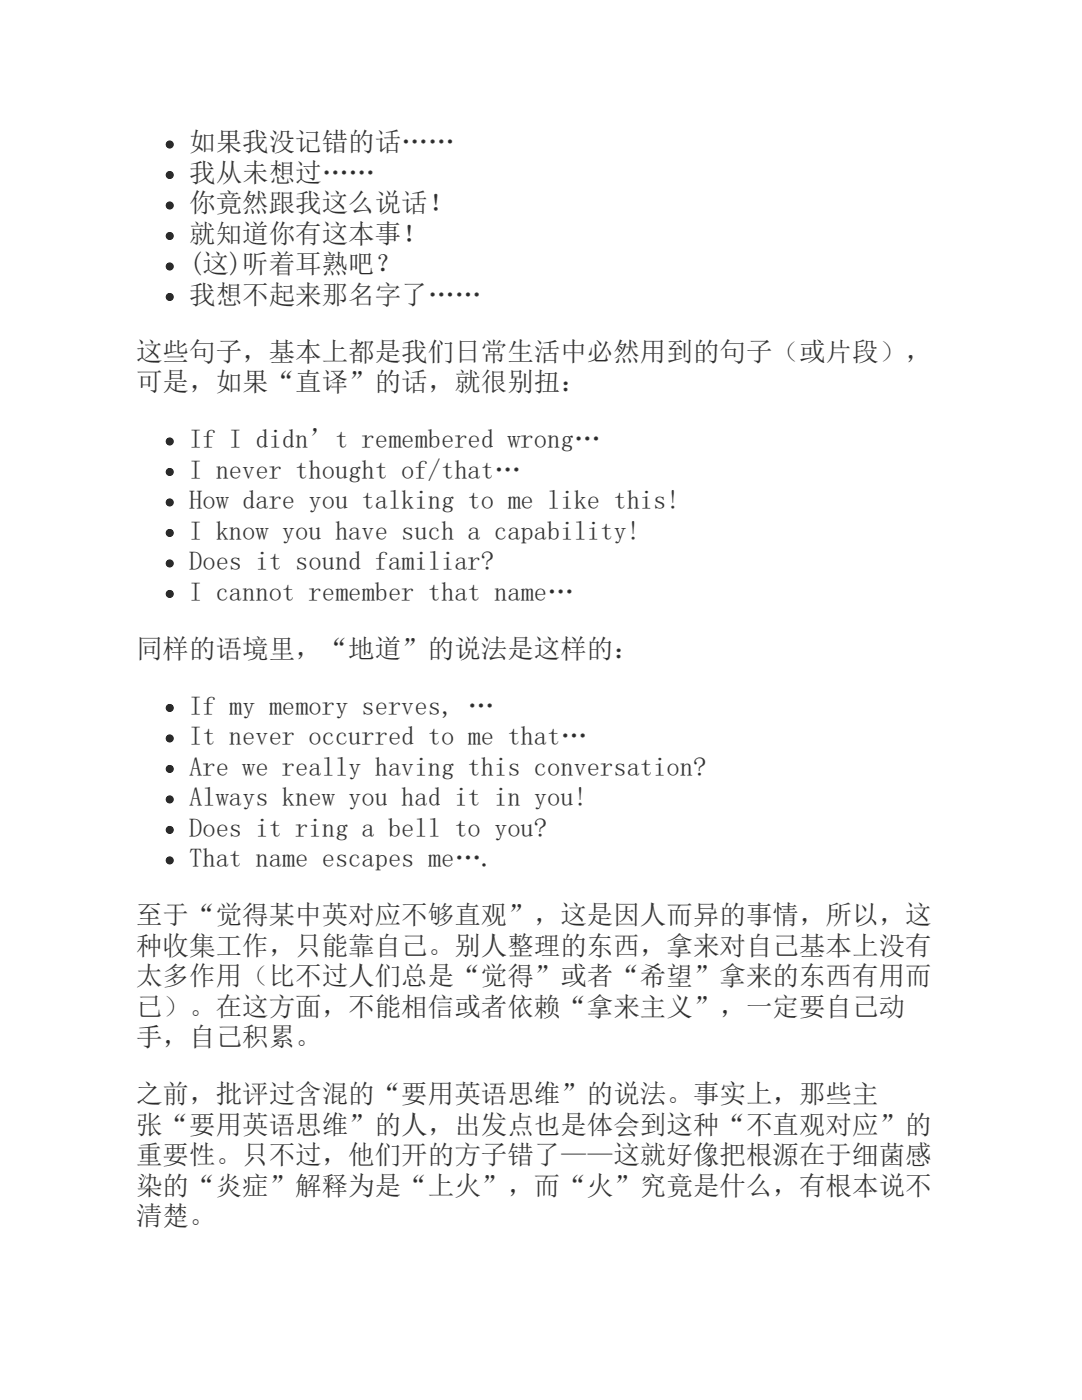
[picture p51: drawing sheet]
<svg xmlns="http://www.w3.org/2000/svg" width="216mm" height="279mm" viewBox="0 0 216 279" stroke-linecap="round" stroke-linejoin="round" font-family="sans-serif">
<defs><g id="words">
<g font-size="5.3" fill="#333">
<text x="37.7" y="30.2">如果我没记错的话……</text>
<text x="37.7" y="36.2">我从未想过……</text>
<text x="37.7" y="42.3">你竟然跟我这么说话！</text>
<text x="37.7" y="48.4">就知道你有这本事！</text>
<text x="37.7" y="54.5">(这)听着耳熟吧？</text>
<text x="37.7" y="60.6">我想不起来那名字了……</text>
<text x="27.2" y="72">这些句子，基本上都是我们日常生活中必然用到的句子（或片段），</text>
<text x="27.2" y="78.1">可是，如果“直译”的话，就很别扭：</text>
<text x="37.7" y="89.4">If I didn’t remembered wrong…</text>
<text x="37.7" y="95.5">I never thought of/that…</text>
<text x="37.7" y="101.6">How dare you talking to me like this!</text>
<text x="37.7" y="107.7">I know you have such a capability!</text>
<text x="37.7" y="113.8">Does it sound familiar?</text>
<text x="37.7" y="119.9">I cannot remember that name…</text>
<text x="27.2" y="131.2">同样的语境里，“地道”的说法是这样的：</text>
<text x="37.7" y="142.6">If my memory serves, …</text>
<text x="37.7" y="148.7">It never occurred to me that…</text>
<text x="37.7" y="154.8">Are we really having this conversation?</text>
<text x="37.7" y="160.9">Always knew you had it in you!</text>
<text x="37.7" y="167">Does it ring a bell to you?</text>
<text x="37.7" y="173">That name escapes me….</text>
<text x="27.2" y="184.4">至于“觉得某中英对应不够直观”，这是因人而异的事情，所以，这</text>
<text x="27.2" y="190.5">种收集工作，只能靠自己。别人整理的东西，拿来对自己基本上没有</text>
<text x="27.2" y="196.6">太多作用（比不过人们总是“觉得”或者“希望”拿来的东西有用而</text>
<text x="27.2" y="202.7">已）。在这方面，不能相信或者依赖“拿来主义”，一定要自己动</text>
<text x="27.2" y="208.8">手，自己积累。</text>
<text x="27.2" y="220.1">之前，批评过含混的“要用英语思维”的说法。事实上，那些主</text>
<text x="27.2" y="226.2">张“要用英语思维”的人，出发点也是体会到这种“不直观对应”的</text>
<text x="27.2" y="232.3">重要性。只不过，他们开的方子错了——这就好像把根源在于细菌感</text>
<text x="27.2" y="238.4">染的“炎症”解释为是“上火”，而“火”究竟是什么，有根本说不</text>
<text x="27.2" y="244.5">清楚。</text>
</g>
</g></defs>
<g fill="#000">
<circle cx="33.9" cy="34.9" r=".79"/>
<circle cx="33.9" cy="28.8" r=".79"/>
<circle cx="33.9" cy="41" r=".79"/>
<circle cx="33.9" cy="59.3" r=".79"/>
<circle cx="33.9" cy="47.1" r=".79"/>
<circle cx="33.9" cy="53.2" r=".79"/>
<circle cx="33.9" cy="94.2" r=".79"/>
<circle cx="33.9" cy="88.1" r=".79"/>
<circle cx="33.9" cy="100.3" r=".79"/>
<circle cx="33.9" cy="112.4" r=".79"/>
<circle cx="33.9" cy="106.4" r=".79"/>
<circle cx="33.9" cy="118.5" r=".79"/>
<circle cx="33.9" cy="141.3" r=".79"/>
<circle cx="33.9" cy="159.5" r=".79"/>
<circle cx="33.9" cy="153.5" r=".79"/>
<circle cx="33.9" cy="147.4" r=".79"/>
<circle cx="33.9" cy="171.7" r=".79"/>
<circle cx="33.9" cy="165.6" r=".79"/>
</g>
<use href="#words"/>
</svg>
